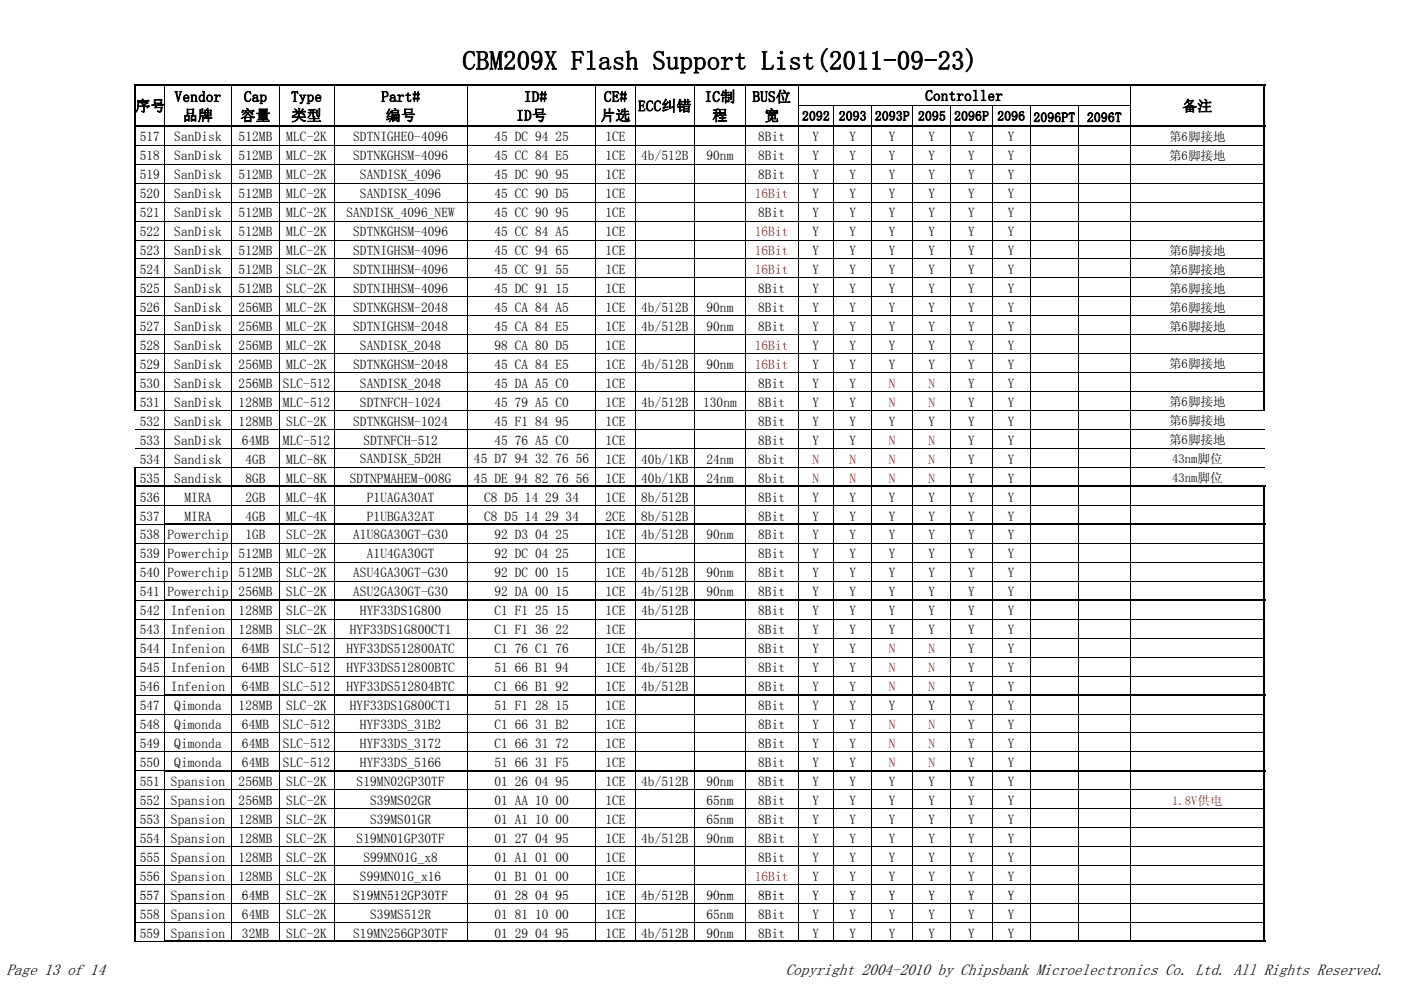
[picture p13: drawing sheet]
<svg xmlns="http://www.w3.org/2000/svg" width="297mm" height="210mm" viewBox="0 0 297 210" stroke-linecap="round" stroke-linejoin="round" font-family="sans-serif">
<defs><g id="words">
<text font-size="5.6" x="98" y="14.8">CBM209X Flash Support List(2011-09-23)</text>
<g font-size="3.4">
<text x="1.4" y="206.8">Page 13 of 14</text>
<text x="166.6" y="206.8">Copyright 2004-2010 by Chipsbank Microelectronics Co. Ltd. All Rights Reserved.</text>
</g>
<g font-size="3.2">
<text x="28.7" y="23.6">序号</text>
<text x="37" y="21.6">Vendor</text>
<text x="51.7" y="21.6">Cap</text>
<text x="61.7" y="21.6">Type</text>
<text x="80.9" y="21.6">Part#</text>
<text x="111.1" y="21.6">ID#</text>
<text x="128.1" y="21.6">CE#</text>
<text x="135.3" y="23.6">ECC纠错</text>
<text x="149.4" y="21.6">IC制</text>
<text x="159.6" y="21.6">BUS位</text>
<text x="196.2" y="21.4">Controller</text>
<text x="250.7" y="23.6">备注</text>
<text x="38.8" y="25.6">品牌</text>
<text x="51" y="25.6">容量</text>
<text x="61.8" y="25.6">类型</text>
<text x="81.8" y="25.6">编号</text>
<text x="109.5" y="25.6">ID号</text>
<text x="127.3" y="25.6">片选</text>
<text x="151" y="25.6">程</text>
<text x="162" y="25.6">宽</text>
</g>
<g font-size="2.8">
<text x="29.6" y="30">517</text>
<text x="37" y="30">SanDisk</text>
<text x="50.6" y="30">512MB</text>
<text x="60.7" y="30">MLC-2K</text>
<text x="74.9" y="30">SDTNIGHE0-4096</text>
<text x="104.8" y="30">45 DC 94 25</text>
<text x="128.4" y="30">1CE</text>
<text x="160.7" y="30">8Bit</text>
<text x="170" y="25.6">2092 2093 2093P 2095 2096P 2096</text>
<text x="172.3" y="30">Y</text>
<text x="180.1" y="30">Y</text>
<text x="188.5" y="30">Y</text>
<text x="196.9" y="30">Y</text>
<text x="205.3" y="30">Y</text>
<text x="213.7" y="30">Y</text>
<text x="219.1" y="25.9">2096PT</text>
<text x="230.5" y="25.9">2096T</text>
<text x="29.6" y="34">518</text>
<text x="37" y="34">SanDisk</text>
<text x="50.6" y="34">512MB</text>
<text x="60.7" y="34">MLC-2K</text>
<text x="74.9" y="34">SDTNKGHSM-4096</text>
<text x="104.8" y="34">45 CC 84 E5</text>
<text x="128.4" y="34">1CE</text>
<text x="135.9" y="34">4b/512B</text>
<text x="149.8" y="34">90nm</text>
<text x="160.7" y="34">8Bit</text>
<text x="172.3" y="34">Y</text>
<text x="180.1" y="34">Y</text>
<text x="188.5" y="34">Y</text>
<text x="196.9" y="34">Y</text>
<text x="205.3" y="34">Y</text>
<text x="213.7" y="34">Y</text>
<text x="29.6" y="38">519</text>
<text x="37" y="38">SanDisk</text>
<text x="50.6" y="38">512MB</text>
<text x="60.7" y="38">MLC-2K</text>
<text x="76.3" y="38">SANDISK_4096</text>
<text x="104.8" y="38">45 DC 90 95</text>
<text x="128.4" y="38">1CE</text>
<text x="160.7" y="38">8Bit</text>
<text x="172.3" y="38">Y</text>
<text x="180.1" y="38">Y</text>
<text x="188.5" y="38">Y</text>
<text x="196.9" y="38">Y</text>
<text x="205.3" y="38">Y</text>
<text x="213.7" y="38">Y</text>
<text x="29.6" y="46.1">521</text>
<text x="29.6" y="42">520</text>
<text x="37" y="46.1">SanDisk</text>
<text x="37" y="42">SanDisk</text>
<text x="50.6" y="46.1">512MB</text>
<text x="50.6" y="42">512MB</text>
<text x="60.7" y="46.1">MLC-2K</text>
<text x="60.7" y="42">MLC-2K</text>
<text x="73.4" y="46.1">SANDISK_4096_NEW</text>
<text x="76.3" y="42">SANDISK_4096</text>
<text x="104.8" y="42">45 CC 90 D5</text>
<text x="104.8" y="46.1">45 CC 90 95</text>
<text x="128.4" y="42">1CE</text>
<text x="128.4" y="46.1">1CE</text>
<text x="160.7" y="46.1">8Bit</text>
<text x="172.3" y="42">Y</text>
<text x="172.3" y="46.1">Y</text>
<text x="180.1" y="42">Y</text>
<text x="180.1" y="46.1">Y</text>
<text x="188.5" y="42">Y</text>
<text x="188.5" y="46.1">Y</text>
<text x="196.9" y="42">Y</text>
<text x="196.9" y="46.1">Y</text>
<text x="205.3" y="42">Y</text>
<text x="205.3" y="46.1">Y</text>
<text x="213.7" y="42">Y</text>
<text x="213.7" y="46.1">Y</text>
<text x="29.6" y="50.1">522</text>
<text x="37" y="50.1">SanDisk</text>
<text x="50.6" y="50.1">512MB</text>
<text x="60.7" y="50.1">MLC-2K</text>
<text x="74.9" y="50.1">SDTNKGHSM-4096</text>
<text x="104.8" y="50.1">45 CC 84 A5</text>
<text x="128.4" y="50.1">1CE</text>
<text x="172.3" y="50.1">Y</text>
<text x="180.1" y="50.1">Y</text>
<text x="188.5" y="50.1">Y</text>
<text x="196.9" y="50.1">Y</text>
<text x="205.3" y="50.1">Y</text>
<text x="213.7" y="50.1">Y</text>
<text x="29.6" y="54.1">523</text>
<text x="29.6" y="58.1">524</text>
<text x="37" y="54.1">SanDisk</text>
<text x="37" y="58.1">SanDisk</text>
<text x="50.6" y="54.1">512MB</text>
<text x="50.6" y="58.1">512MB</text>
<text x="60.7" y="54.1">MLC-2K</text>
<text x="60.7" y="58.1">SLC-2K</text>
<text x="74.9" y="54.1">SDTNIGHSM-4096</text>
<text x="74.9" y="58.1">SDTNIHHSM-4096</text>
<text x="104.8" y="54.1">45 CC 94 65</text>
<text x="104.8" y="58.1">45 CC 91 55</text>
<text x="128.4" y="54.1">1CE</text>
<text x="128.4" y="58.1">1CE</text>
<text x="172.3" y="54.1">Y</text>
<text x="172.3" y="58.1">Y</text>
<text x="180.1" y="54.1">Y</text>
<text x="180.1" y="58.1">Y</text>
<text x="188.5" y="54.1">Y</text>
<text x="188.5" y="58.1">Y</text>
<text x="196.9" y="54.1">Y</text>
<text x="196.9" y="58.1">Y</text>
<text x="205.3" y="54.1">Y</text>
<text x="205.3" y="58.1">Y</text>
<text x="213.7" y="54.1">Y</text>
<text x="213.7" y="58.1">Y</text>
<text x="29.6" y="62.1">525</text>
<text x="37" y="62.1">SanDisk</text>
<text x="50.6" y="62.1">512MB</text>
<text x="60.7" y="62.1">SLC-2K</text>
<text x="74.9" y="62.1">SDTNIHHSM-4096</text>
<text x="104.8" y="62.1">45 DC 91 15</text>
<text x="128.4" y="62.1">1CE</text>
<text x="160.7" y="62.1">8Bit</text>
<text x="172.3" y="62.1">Y</text>
<text x="180.1" y="62.1">Y</text>
<text x="188.5" y="62.1">Y</text>
<text x="196.9" y="62.1">Y</text>
<text x="205.3" y="62.1">Y</text>
<text x="213.7" y="62.1">Y</text>
<text x="29.6" y="66.2">526</text>
<text x="29.6" y="70.2">527</text>
<text x="37" y="66.2">SanDisk</text>
<text x="37" y="70.2">SanDisk</text>
<text x="50.6" y="66.2">256MB</text>
<text x="50.6" y="70.2">256MB</text>
<text x="60.7" y="66.2">MLC-2K</text>
<text x="60.7" y="70.2">MLC-2K</text>
<text x="74.9" y="66.2">SDTNKGHSM-2048</text>
<text x="74.9" y="70.2">SDTNIGHSM-2048</text>
<text x="104.8" y="66.2">45 CA 84 A5</text>
<text x="104.8" y="70.2">45 CA 84 E5</text>
<text x="128.4" y="66.2">1CE</text>
<text x="128.4" y="70.2">1CE</text>
<text x="135.9" y="66.2">4b/512B</text>
<text x="135.9" y="70.2">4b/512B</text>
<text x="149.8" y="66.2">90nm</text>
<text x="149.8" y="70.2">90nm</text>
<text x="160.7" y="66.2">8Bit</text>
<text x="160.7" y="70.2">8Bit</text>
<text x="172.3" y="66.2">Y</text>
<text x="172.3" y="70.2">Y</text>
<text x="180.1" y="66.2">Y</text>
<text x="180.1" y="70.2">Y</text>
<text x="188.5" y="66.2">Y</text>
<text x="188.5" y="70.2">Y</text>
<text x="196.9" y="66.2">Y</text>
<text x="196.9" y="70.2">Y</text>
<text x="205.3" y="66.2">Y</text>
<text x="205.3" y="70.2">Y</text>
<text x="213.7" y="66.2">Y</text>
<text x="213.7" y="70.2">Y</text>
<text x="29.6" y="74.2">528</text>
<text x="37" y="74.2">SanDisk</text>
<text x="50.6" y="74.2">256MB</text>
<text x="60.7" y="74.2">MLC-2K</text>
<text x="76.3" y="74.2">SANDISK_2048</text>
<text x="104.8" y="74.2">98 CA 80 D5</text>
<text x="128.4" y="74.2">1CE</text>
<text x="172.3" y="74.2">Y</text>
<text x="180.1" y="74.2">Y</text>
<text x="188.5" y="74.2">Y</text>
<text x="196.9" y="74.2">Y</text>
<text x="205.3" y="74.2">Y</text>
<text x="213.7" y="74.2">Y</text>
<text x="29.6" y="78.2">529</text>
<text x="29.6" y="82.3">530</text>
<text x="37" y="78.2">SanDisk</text>
<text x="37" y="82.3">SanDisk</text>
<text x="50.6" y="78.2">256MB</text>
<text x="50.6" y="82.3">256MB</text>
<text x="60" y="82.3">SLC-512</text>
<text x="60.7" y="78.2">MLC-2K</text>
<text x="74.9" y="78.2">SDTNKGHSM-2048</text>
<text x="76.3" y="82.3">SANDISK_2048</text>
<text x="104.8" y="78.2">45 CA 84 E5</text>
<text x="104.8" y="82.3">45 DA A5 C0</text>
<text x="128.4" y="78.2">1CE</text>
<text x="128.4" y="82.3">1CE</text>
<text x="135.9" y="78.2">4b/512B</text>
<text x="149.8" y="78.2">90nm</text>
<text x="160.7" y="82.3">8Bit</text>
<text x="172.3" y="78.2">Y</text>
<text x="172.3" y="82.3">Y</text>
<text x="180.1" y="78.2">Y</text>
<text x="180.1" y="82.3">Y</text>
<text x="188.5" y="78.2">Y</text>
<text x="196.9" y="78.2">Y</text>
<text x="205.3" y="78.2">Y</text>
<text x="205.3" y="82.3">Y</text>
<text x="213.7" y="78.2">Y</text>
<text x="213.7" y="82.3">Y</text>
<text x="29.6" y="86.3">531</text>
<text x="37" y="86.3">SanDisk</text>
<text x="50.6" y="86.3">128MB</text>
<text x="60" y="86.3">MLC-512</text>
<text x="76.3" y="86.3">SDTNFCH-1024</text>
<text x="104.8" y="86.3">45 79 A5 C0</text>
<text x="128.4" y="86.3">1CE</text>
<text x="135.9" y="86.3">4b/512B</text>
<text x="149.1" y="86.3">130nm</text>
<text x="160.7" y="86.3">8Bit</text>
<text x="172.3" y="86.3">Y</text>
<text x="180.1" y="86.3">Y</text>
<text x="205.3" y="86.3">Y</text>
<text x="213.7" y="86.3">Y</text>
<text x="29.6" y="90.3">532</text>
<text x="29.6" y="94.3">533</text>
<text x="37" y="90.3">SanDisk</text>
<text x="37" y="94.3">SanDisk</text>
<text x="50.6" y="90.3">128MB</text>
<text x="51.3" y="94.3">64MB</text>
<text x="60" y="94.3">MLC-512</text>
<text x="60.7" y="90.3">SLC-2K</text>
<text x="74.9" y="90.3">SDTNKGHSM-1024</text>
<text x="77" y="94.3">SDTNFCH-512</text>
<text x="104.8" y="90.3">45 F1 84 95</text>
<text x="104.8" y="94.3">45 76 A5 C0</text>
<text x="128.4" y="90.3">1CE</text>
<text x="128.4" y="94.3">1CE</text>
<text x="160.7" y="90.3">8Bit</text>
<text x="160.7" y="94.3">8Bit</text>
<text x="172.3" y="90.3">Y</text>
<text x="172.3" y="94.3">Y</text>
<text x="180.1" y="90.3">Y</text>
<text x="180.1" y="94.3">Y</text>
<text x="188.5" y="90.3">Y</text>
<text x="196.9" y="90.3">Y</text>
<text x="205.3" y="94.3">Y</text>
<text x="205.3" y="90.3">Y</text>
<text x="213.7" y="94.3">Y</text>
<text x="213.7" y="90.3">Y</text>
<text x="29.6" y="98.3">534</text>
<text x="37" y="98.3">Sandisk</text>
<text x="52" y="98.3">4GB</text>
<text x="60.7" y="98.3">MLC-8K</text>
<text x="76.3" y="98.1">SANDISK_5D2H</text>
<text x="100.5" y="98.1">45 D7 94 32 76 56</text>
<text x="128.4" y="98.3">1CE</text>
<text x="135.9" y="98.3">40b/1KB</text>
<text x="149.8" y="98.3">24nm</text>
<text x="160.7" y="98.3">8bit</text>
<text x="205.3" y="98.3">Y</text>
<text x="213.7" y="98.3">Y</text>
<text x="29.6" y="102.4">535</text>
<text x="29.6" y="106.4">536</text>
<text x="37" y="102.4">Sandisk</text>
<text x="39.1" y="106.4">MIRA</text>
<text x="52" y="102.4">8GB</text>
<text x="52" y="106.4">2GB</text>
<text x="60.7" y="102.4">MLC-8K</text>
<text x="60.7" y="106.4">MLC-4K</text>
<text x="74.2" y="102.4">SDTNPMAHEM-008G</text>
<text x="77.8" y="106.4">P1UAGA30AT</text>
<text x="100.5" y="102.4">45 DE 94 82 76 56</text>
<text x="102.7" y="106.4">C8 D5 14 29 34</text>
<text x="128.4" y="102.4">1CE</text>
<text x="128.4" y="106.4">1CE</text>
<text x="135.9" y="102.4">40b/1KB</text>
<text x="135.9" y="106.4">8b/512B</text>
<text x="149.8" y="102.4">24nm</text>
<text x="160.7" y="106.4">8Bit</text>
<text x="160.7" y="102.4">8bit</text>
<text x="172.3" y="106.4">Y</text>
<text x="180.1" y="106.4">Y</text>
<text x="188.5" y="106.4">Y</text>
<text x="196.9" y="106.4">Y</text>
<text x="205.3" y="106.4">Y</text>
<text x="205.3" y="102.4">Y</text>
<text x="213.7" y="106.4">Y</text>
<text x="213.7" y="102.4">Y</text>
<text x="29.6" y="110.4">537</text>
<text x="39.1" y="110.4">MIRA</text>
<text x="52" y="110.4">4GB</text>
<text x="60.7" y="110.4">MLC-4K</text>
<text x="77.8" y="110.4">P1UBGA32AT</text>
<text x="102.7" y="110.4">C8 D5 14 29 34</text>
<text x="128.4" y="110.4">2CE</text>
<text x="135.9" y="110.4">8b/512B</text>
<text x="160.7" y="110.4">8Bit</text>
<text x="172.3" y="110.4">Y</text>
<text x="180.1" y="110.4">Y</text>
<text x="188.5" y="110.4">Y</text>
<text x="196.9" y="110.4">Y</text>
<text x="205.3" y="110.4">Y</text>
<text x="213.7" y="110.4">Y</text>
<text x="29.6" y="114.4">538 Powerchip</text>
<text x="29.6" y="118.4">539 Powerchip</text>
<text x="50.6" y="118.4">512MB</text>
<text x="52" y="114.4">1GB</text>
<text x="60.7" y="114.4">SLC-2K</text>
<text x="60.7" y="118.4">MLC-2K</text>
<text x="74.9" y="114.4">A1U8GA30GT-G30</text>
<text x="77.8" y="118.4">A1U4GA30GT</text>
<text x="104.8" y="118.4">92 DC 04 25</text>
<text x="104.8" y="114.4">92 D3 04 25</text>
<text x="128.4" y="118.4">1CE</text>
<text x="128.4" y="114.4">1CE</text>
<text x="135.9" y="114.4">4b/512B</text>
<text x="149.8" y="114.4">90nm</text>
<text x="160.7" y="118.4">8Bit</text>
<text x="160.7" y="114.4">8Bit</text>
<text x="172.3" y="114.4">Y</text>
<text x="172.3" y="118.4">Y</text>
<text x="180.1" y="114.4">Y</text>
<text x="180.1" y="118.4">Y</text>
<text x="188.5" y="114.4">Y</text>
<text x="188.5" y="118.4">Y</text>
<text x="196.9" y="114.4">Y</text>
<text x="196.9" y="118.4">Y</text>
<text x="205.3" y="114.4">Y</text>
<text x="205.3" y="118.4">Y</text>
<text x="213.7" y="114.4">Y</text>
<text x="213.7" y="118.4">Y</text>
<text x="29.6" y="122.5">540 Powerchip</text>
<text x="50.6" y="122.5">512MB</text>
<text x="60.7" y="122.5">SLC-2K</text>
<text x="74.9" y="122.5">ASU4GA30GT-G30</text>
<text x="104.8" y="122.5">92 DC 00 15</text>
<text x="128.4" y="122.5">1CE</text>
<text x="135.9" y="122.5">4b/512B</text>
<text x="149.8" y="122.5">90nm</text>
<text x="160.7" y="122.5">8Bit</text>
<text x="172.3" y="122.5">Y</text>
<text x="180.1" y="122.5">Y</text>
<text x="188.5" y="122.5">Y</text>
<text x="196.9" y="122.5">Y</text>
<text x="205.3" y="122.5">Y</text>
<text x="213.7" y="122.5">Y</text>
<text x="29.6" y="126.5">541 Powerchip</text>
<text x="29.6" y="130.5">542</text>
<text x="36.2" y="130.5">Infenion</text>
<text x="50.6" y="126.5">256MB</text>
<text x="50.6" y="130.5">128MB</text>
<text x="60.7" y="126.5">SLC-2K</text>
<text x="60.7" y="130.5">SLC-2K</text>
<text x="74.9" y="126.5">ASU2GA30GT-G30</text>
<text x="76.3" y="130.5">HYF33DS1G800</text>
<text x="104.8" y="130.5">C1 F1 25 15</text>
<text x="104.8" y="126.5">92 DA 00 15</text>
<text x="128.4" y="130.5">1CE</text>
<text x="128.4" y="126.5">1CE</text>
<text x="135.9" y="130.5">4b/512B</text>
<text x="135.9" y="126.5">4b/512B</text>
<text x="149.8" y="126.5">90nm</text>
<text x="160.7" y="130.5">8Bit</text>
<text x="160.7" y="126.5">8Bit</text>
<text x="172.3" y="126.5">Y</text>
<text x="172.3" y="130.5">Y</text>
<text x="180.1" y="126.5">Y</text>
<text x="180.1" y="130.5">Y</text>
<text x="188.5" y="126.5">Y</text>
<text x="188.5" y="130.5">Y</text>
<text x="196.9" y="126.5">Y</text>
<text x="196.9" y="130.5">Y</text>
<text x="205.3" y="126.5">Y</text>
<text x="205.3" y="130.5">Y</text>
<text x="213.7" y="126.5">Y</text>
<text x="213.7" y="130.5">Y</text>
<text x="29.6" y="134.5">543</text>
<text x="36.2" y="134.5">Infenion</text>
<text x="50.6" y="134.5">128MB</text>
<text x="60.7" y="134.5">SLC-2K</text>
<text x="74.2" y="134.5">HYF33DS1G800CT1</text>
<text x="104.8" y="134.5">C1 F1 36 22</text>
<text x="128.4" y="134.5">1CE</text>
<text x="160.7" y="134.5">8Bit</text>
<text x="172.3" y="134.5">Y</text>
<text x="180.1" y="134.5">Y</text>
<text x="188.5" y="134.5">Y</text>
<text x="196.9" y="134.5">Y</text>
<text x="205.3" y="134.5">Y</text>
<text x="213.7" y="134.5">Y</text>
<text x="29.6" y="138.6">544</text>
<text x="29.6" y="142.6">545</text>
<text x="36.2" y="138.6">Infenion</text>
<text x="36.2" y="142.6">Infenion</text>
<text x="51.3" y="138.6">64MB</text>
<text x="51.3" y="142.6">64MB</text>
<text x="60" y="138.6">SLC-512</text>
<text x="60" y="142.6">SLC-512</text>
<text x="73.4" y="138.6">HYF33DS512800ATC</text>
<text x="73.4" y="142.6">HYF33DS512800BTC</text>
<text x="104.8" y="138.6">C1 76 C1 76</text>
<text x="104.8" y="142.6">51 66 B1 94</text>
<text x="128.4" y="138.6">1CE</text>
<text x="128.4" y="142.6">1CE</text>
<text x="135.9" y="138.6">4b/512B</text>
<text x="135.9" y="142.6">4b/512B</text>
<text x="160.7" y="138.6">8Bit</text>
<text x="160.7" y="142.6">8Bit</text>
<text x="172.3" y="138.6">Y</text>
<text x="172.3" y="142.6">Y</text>
<text x="180.1" y="138.6">Y</text>
<text x="180.1" y="142.6">Y</text>
<text x="205.3" y="138.6">Y</text>
<text x="205.3" y="142.6">Y</text>
<text x="213.7" y="138.6">Y</text>
<text x="213.7" y="142.6">Y</text>
<text x="29.6" y="146.6">546</text>
<text x="36.2" y="146.6">Infenion</text>
<text x="51.3" y="146.6">64MB</text>
<text x="60" y="146.6">SLC-512</text>
<text x="73.4" y="146.6">HYF33DS512804BTC</text>
<text x="104.8" y="146.6">C1 66 B1 92</text>
<text x="128.4" y="146.6">1CE</text>
<text x="135.9" y="146.6">4b/512B</text>
<text x="160.7" y="146.6">8Bit</text>
<text x="172.3" y="146.6">Y</text>
<text x="180.1" y="146.6">Y</text>
<text x="205.3" y="146.6">Y</text>
<text x="213.7" y="146.6">Y</text>
<text x="29.6" y="150.6">547</text>
<text x="29.6" y="154.6">548</text>
<text x="37" y="150.6">Qimonda</text>
<text x="37" y="154.6">Qimonda</text>
<text x="50.6" y="150.6">128MB</text>
<text x="51.3" y="154.6">64MB</text>
<text x="60" y="154.6">SLC-512</text>
<text x="60.7" y="150.6">SLC-2K</text>
<text x="74.2" y="150.6">HYF33DS1G800CT1</text>
<text x="76.3" y="154.6">HYF33DS_31B2</text>
<text x="104.8" y="150.6">51 F1 28 15</text>
<text x="104.8" y="154.6">C1 66 31 B2</text>
<text x="128.4" y="150.6">1CE</text>
<text x="128.4" y="154.6">1CE</text>
<text x="160.7" y="150.6">8Bit</text>
<text x="160.7" y="154.6">8Bit</text>
<text x="172.3" y="150.6">Y</text>
<text x="172.3" y="154.6">Y</text>
<text x="180.1" y="150.6">Y</text>
<text x="180.1" y="154.6">Y</text>
<text x="188.5" y="150.6">Y</text>
<text x="196.9" y="150.6">Y</text>
<text x="205.3" y="154.6">Y</text>
<text x="205.3" y="150.6">Y</text>
<text x="213.7" y="154.6">Y</text>
<text x="213.7" y="150.6">Y</text>
<text x="29.6" y="158.7">549</text>
<text x="37" y="158.7">Qimonda</text>
<text x="51.3" y="158.7">64MB</text>
<text x="60" y="158.7">SLC-512</text>
<text x="76.3" y="158.7">HYF33DS_3172</text>
<text x="104.8" y="158.7">C1 66 31 72</text>
<text x="128.4" y="158.7">1CE</text>
<text x="160.7" y="158.7">8Bit</text>
<text x="172.3" y="158.7">Y</text>
<text x="180.1" y="158.7">Y</text>
<text x="205.3" y="158.7">Y</text>
<text x="213.7" y="158.7">Y</text>
<text x="29.6" y="166.7">551</text>
<text x="29.6" y="162.7">550</text>
<text x="36.2" y="166.7">Spansion</text>
<text x="37" y="162.7">Qimonda</text>
<text x="50.6" y="166.7">256MB</text>
<text x="51.3" y="162.7">64MB</text>
<text x="60" y="162.7">SLC-512</text>
<text x="60.7" y="166.7">SLC-2K</text>
<text x="75.6" y="166.7">S19MN02GP30TF</text>
<text x="76.3" y="162.7">HYF33DS_5166</text>
<text x="104.8" y="166.7">01 26 04 95</text>
<text x="104.8" y="162.7">51 66 31 F5</text>
<text x="128.4" y="166.7">1CE</text>
<text x="128.4" y="162.7">1CE</text>
<text x="135.9" y="166.7">4b/512B</text>
<text x="149.8" y="166.7">90nm</text>
<text x="160.7" y="162.7">8Bit</text>
<text x="160.7" y="166.7">8Bit</text>
<text x="172.3" y="166.7">Y</text>
<text x="172.3" y="162.7">Y</text>
<text x="180.1" y="166.7">Y</text>
<text x="180.1" y="162.7">Y</text>
<text x="188.5" y="166.7">Y</text>
<text x="196.9" y="166.7">Y</text>
<text x="205.3" y="162.7">Y</text>
<text x="205.3" y="166.7">Y</text>
<text x="213.7" y="162.7">Y</text>
<text x="213.7" y="166.7">Y</text>
<text x="29.6" y="170.7">552</text>
<text x="36.2" y="170.7">Spansion</text>
<text x="50.6" y="170.7">256MB</text>
<text x="60.7" y="170.7">SLC-2K</text>
<text x="78.5" y="170.7">S39MS02GR</text>
<text x="104.8" y="170.7">01 AA 10 00</text>
<text x="128.4" y="170.7">1CE</text>
<text x="149.8" y="170.7">65nm</text>
<text x="160.7" y="170.7">8Bit</text>
<text x="172.3" y="170.7">Y</text>
<text x="180.1" y="170.7">Y</text>
<text x="188.5" y="170.7">Y</text>
<text x="196.9" y="170.7">Y</text>
<text x="205.3" y="170.7">Y</text>
<text x="213.7" y="170.7">Y</text>
<text x="29.6" y="174.8">553</text>
<text x="29.6" y="178.8">554</text>
<text x="36.2" y="174.8">Spansion</text>
<text x="36.2" y="178.8">Spansion</text>
<text x="50.6" y="174.8">128MB</text>
<text x="50.6" y="178.8">128MB</text>
<text x="60.7" y="174.8">SLC-2K</text>
<text x="60.7" y="178.8">SLC-2K</text>
<text x="75.6" y="178.8">S19MN01GP30TF</text>
<text x="78.5" y="174.8">S39MS01GR</text>
<text x="104.8" y="174.8">01 A1 10 00</text>
<text x="104.8" y="178.8">01 27 04 95</text>
<text x="128.4" y="174.8">1CE</text>
<text x="128.4" y="178.8">1CE</text>
<text x="135.9" y="178.8">4b/512B</text>
<text x="149.8" y="178.8">90nm</text>
<text x="149.8" y="174.8">65nm</text>
<text x="160.7" y="178.8">8Bit</text>
<text x="160.7" y="174.8">8Bit</text>
<text x="172.3" y="178.8">Y</text>
<text x="172.3" y="174.8">Y</text>
<text x="180.1" y="178.8">Y</text>
<text x="180.1" y="174.8">Y</text>
<text x="188.5" y="178.8">Y</text>
<text x="188.5" y="174.8">Y</text>
<text x="196.9" y="178.8">Y</text>
<text x="196.9" y="174.8">Y</text>
<text x="205.3" y="178.8">Y</text>
<text x="205.3" y="174.8">Y</text>
<text x="213.7" y="178.8">Y</text>
<text x="213.7" y="174.8">Y</text>
<text x="29.6" y="182.8">555</text>
<text x="36.2" y="182.8">Spansion</text>
<text x="50.6" y="182.8">128MB</text>
<text x="60.7" y="182.8">SLC-2K</text>
<text x="77" y="182.8">S99MN01G_x8</text>
<text x="104.8" y="182.8">01 A1 01 00</text>
<text x="128.4" y="182.8">1CE</text>
<text x="160.7" y="182.8">8Bit</text>
<text x="172.3" y="182.8">Y</text>
<text x="180.1" y="182.8">Y</text>
<text x="188.5" y="182.8">Y</text>
<text x="196.9" y="182.8">Y</text>
<text x="205.3" y="182.8">Y</text>
<text x="213.7" y="182.8">Y</text>
<text x="29.6" y="186.8">556</text>
<text x="29.6" y="190.8">557</text>
<text x="36.2" y="186.8">Spansion</text>
<text x="36.2" y="190.8">Spansion</text>
<text x="50.6" y="186.8">128MB</text>
<text x="51.3" y="190.8">64MB</text>
<text x="60.7" y="186.8">SLC-2K</text>
<text x="60.7" y="190.8">SLC 2K</text>
<text x="65" y="190.8">-</text>
<text x="74.9" y="190.8">S19MN512GP30TF</text>
<text x="76.3" y="186.8">S99MN01G_x16</text>
<text x="104.8" y="190.8">01 28 04 95</text>
<text x="104.8" y="190.8">01</text>
<text x="104.8" y="186.8">01 B1 01 00</text>
<text x="109.1" y="190.8">28</text>
<text x="113.4" y="190.8">04</text>
<text x="117.8" y="190.8">95</text>
<text x="128.4" y="190.8">1CE</text>
<text x="128.4" y="186.8">1CE</text>
<text x="135.9" y="190.8">4b/512B</text>
<text x="149.8" y="190.8">90nm</text>
<text x="160.7" y="190.8">8Bit</text>
<text x="172.3" y="186.8">Y</text>
<text x="172.3" y="190.8">Y</text>
<text x="180.1" y="186.8">Y</text>
<text x="180.1" y="190.8">Y</text>
<text x="188.5" y="186.8">Y</text>
<text x="188.5" y="190.8">Y</text>
<text x="196.9" y="186.8">Y</text>
<text x="196.9" y="190.8">Y</text>
<text x="205.3" y="186.8">Y</text>
<text x="205.3" y="190.8">Y</text>
<text x="213.7" y="186.8">Y</text>
<text x="213.7" y="190.8">Y</text>
<text x="29.6" y="194.9">558</text>
<text x="36.2" y="194.9">Spansion</text>
<text x="51.3" y="194.9">64MB</text>
<text x="60.7" y="194.9">SLC-2K</text>
<text x="78.5" y="194.9">S39MS512R</text>
<text x="104.8" y="194.9">01 81 10 00</text>
<text x="128.4" y="194.9">1CE</text>
<text x="149.8" y="194.9">65nm</text>
<text x="160.7" y="194.9">8Bit</text>
<text x="172.3" y="194.9">Y</text>
<text x="180.1" y="194.9">Y</text>
<text x="188.5" y="194.9">Y</text>
<text x="196.9" y="194.9">Y</text>
<text x="205.3" y="194.9">Y</text>
<text x="213.7" y="194.9">Y</text>
<text x="29.6" y="198.9">559</text>
<text x="36.2" y="198.9">Spansion</text>
<text x="51.3" y="198.9">32MB</text>
<text x="60.7" y="198.9">SLC-2K</text>
<text x="74.9" y="198.9">S19MN256GP30TF</text>
<text x="104.8" y="198.9">01 29 04 95</text>
<text x="128.4" y="198.9">1CE</text>
<text x="135.9" y="198.9">4b/512B</text>
<text x="149.8" y="198.9">90nm</text>
<text x="160.7" y="198.9">8Bit</text>
<text x="172.3" y="198.9">Y</text>
<text x="180.1" y="198.9">Y</text>
<text x="188.5" y="198.9">Y</text>
<text x="196.9" y="198.9">Y</text>
<text x="205.3" y="198.9">Y</text>
<text x="213.7" y="198.9">Y</text>
</g>
<g font-size="2.8" fill="#f00">
<text x="160" y="42">16Bit</text>
<text x="160" y="50.1">16Bit</text>
<text x="160" y="54.1">16Bit</text>
<text x="160" y="58.1">16Bit</text>
<text x="160" y="74.2">16Bit</text>
<text x="160" y="78.2">16Bit</text>
<text x="188.5" y="82.3">N</text>
<text x="196.9" y="82.3">N</text>
<text x="188.5" y="86.3">N</text>
<text x="196.9" y="86.3">N</text>
<text x="188.5" y="94.3">N</text>
<text x="196.9" y="94.3">N</text>
<text x="172.3" y="98.3">N</text>
<text x="180.1" y="98.3">N</text>
<text x="188.5" y="98.3">N</text>
<text x="196.9" y="98.3">N</text>
<text x="172.3" y="102.4">N</text>
<text x="180.1" y="102.4">N</text>
<text x="188.5" y="102.4">N</text>
<text x="196.9" y="102.4">N</text>
<text x="188.5" y="138.6">N</text>
<text x="188.5" y="142.6">N</text>
<text x="196.9" y="138.6">N</text>
<text x="196.9" y="142.6">N</text>
<text x="188.5" y="146.6">N</text>
<text x="196.9" y="146.6">N</text>
<text x="188.5" y="154.6">N</text>
<text x="196.9" y="154.6">N</text>
<text x="188.5" y="158.7">N</text>
<text x="196.9" y="158.7">N</text>
<text x="188.5" y="162.7">N</text>
<text x="196.9" y="162.7">N</text>
<text x="160" y="186.8">16Bit</text>
</g>
<g font-size="2.7">
<text x="247.9" y="29.9">第6脚接地</text>
<text x="247.9" y="33.9">第6脚接地</text>
<text x="247.9" y="54">第6脚接地</text>
<text x="247.9" y="58">第6脚接地</text>
<text x="247.9" y="62.1">第6脚接地</text>
<text x="247.9" y="66.1">第6脚接地</text>
<text x="247.9" y="70.1">第6脚接地</text>
<text x="247.9" y="78.1">第6脚接地</text>
<text x="247.9" y="86.2">第6脚接地</text>
<text x="247.9" y="90.2">第6脚接地</text>
<text x="247.9" y="94.2">第6脚接地</text>
<text x="248.5" y="98.3">43nm脚位</text>
<text x="248.5" y="102.3">43nm脚位</text>
</g>
<text font-size="2.7" fill="#f00" x="248.5" y="170.6">1.8V供电</text>
</g></defs>
<path d="M28.7 17.9v69.2M28.9 18h239.4M268.1 18.2v68.9M28.9 26.8h239.4M28.7 99.1v100.6M28.9 103.2h239.4M34.8 111.2h233.5M268.1 103.3v96.6M34.8 127.3h233.5M34.8 147.4h233.5M34.8 163.5h233.5M34.8 199.7h233.5" fill="none" stroke="#000" stroke-width=".34"/>
<g fill="none" stroke="#000" stroke-width=".21">
<path d="M34.8 18.2v8.4M49.2 18.2v8.4M59.2 18.2v8.4M70.8 18.2v8.4M99.1 18.2v8.4M126.3 18.2v8.4M134.6 18.2v8.4M147.3 18.2v8.4M158 18.2v8.4M169.2 18.2v8.4M239.6 18.2v8.4M28.9 30.8h239"/>
<path d="M28.9 34.8h239M28.9 38.8h239M49.2 26.8v76.2M59.2 26.8v76.2M70.8 26.8v76.2M99.1 26.8v76.2M126.3 26.8v76.2M134.6 26.8v76.2M147.3 26.8v76.2M158 26.8v76.2M169.2 26.8v76.2M169.2 22.3h70.4"/>
<path d="M176.8 22.3v4.3M176.8 26.8v76.2M184.8 22.3v4.3M184.8 26.8v76.2M193.6 22.3v4.3M193.6 26.8v76.2M201.6 22.3v4.3M201.6 26.8v76.2M210.4 22.3v4.3M210.4 26.8v76.2M218.4 22.3v4.3M218.4 26.8v76.2"/>
<path d="M228.7 22.3v4.3M228.7 26.8v76.2M239.6 26.8v76.2M267.9 26.8h-233.1v76.2M28.9 42.9h239M28.9 46.9h239M28.9 50.9h239M28.9 54.9h239M28.9 58.9h239M28.9 63h239M28.9 67h239M28.9 71h239"/>
<path d="M28.9 75h239M28.9 79.1h239M28.7 91.1h239.4M28.7 95.1h239.4M28.9 83.1h239M28.9 87.1h239M28.9 99.2h239.2M28.9 111.2h5.9M28.9 107.2h239M28.9 115.3h239M28.9 119.3h239M34.8 103.3v7.7"/>
<path d="M34.8 111.4v15.7M49.2 103.3v7.7M49.2 111.4v15.7M59.2 103.3v7.7M59.2 111.4v15.7M70.8 103.3v7.7M70.8 111.4v15.7M99.1 103.3v7.7M99.1 111.4v15.7M126.3 103.3v7.7M126.3 111.4v15.7M134.6 103.3v7.7"/>
<path d="M134.6 111.4v15.7M147.3 103.3v7.7M147.3 111.4v15.7M158 103.3v7.7M158 111.4v15.7M169.2 103.3v7.7M169.2 111.4v15.7M176.8 103.3v7.7M176.8 111.4v15.7M184.8 103.3v7.7M184.8 111.4v15.7M193.6 103.3v7.7"/>
<path d="M193.6 111.4v15.7M201.6 103.3v7.7M201.6 111.4v15.7M210.4 103.3v7.7M210.4 111.4v15.7M218.4 103.3v7.7M218.4 111.4v15.7M228.7 103.3v7.7M228.7 111.4v15.7M239.6 103.3v7.7M239.6 111.4v15.7M28.9 127.3h5.9"/>
<path d="M28.9 123.3h239M28.9 131.3h239M28.9 135.4h239M28.9 139.4h239M34.8 127.5v19.7M49.2 127.5v19.7M59.2 127.5v19.7M70.8 127.5v19.7M99.1 127.5v19.7M126.3 127.5v19.7M134.6 127.5v19.7M147.3 127.5v19.7"/>
<path d="M158 127.5v19.7M169.2 127.5v19.7M176.8 127.5v19.7M184.8 127.5v19.7M193.6 127.5v19.7M201.6 127.5v19.7M210.4 127.5v19.7M218.4 127.5v19.7M228.7 127.5v19.7M239.6 127.5v19.7M28.9 147.4h5.9M28.9 143.4h239"/>
<path d="M28.9 151.4h239M28.9 155.5h239M28.9 159.5h239M34.8 147.6v15.7M49.2 147.6v15.7M59.2 147.6v15.7M70.8 147.6v15.7M99.1 147.6v15.7M126.3 147.6v15.7M134.6 147.6v15.7M147.3 147.6v15.7M158 147.6v15.7"/>
<path d="M169.2 147.6v15.7M176.8 147.6v15.7M184.8 147.6v15.7M193.6 147.6v15.7M201.6 147.6v15.7M210.4 147.6v15.7M218.4 147.6v15.7M228.7 147.6v15.7M239.6 147.6v15.7M28.9 163.5h5.9M28.9 167.5h239M28.9 171.6h239"/>
<path d="M28.9 175.6h239M28.9 179.6h239M34.8 163.7v35.8M49.2 163.7v35.8M59.2 163.7v35.8M70.8 163.7v35.8M99.1 163.7v35.8M126.3 163.7v35.8M134.6 163.7v35.8M147.3 163.7v35.8M158 163.7v35.8M169.2 163.7v35.8"/>
<path d="M176.8 163.7v35.8M184.8 163.7v35.8M193.6 163.7v35.8M201.6 163.7v35.8M210.4 163.7v35.8M218.4 163.7v35.8M228.7 163.7v35.8M239.6 163.7v35.8M28.9 183.6h239M28.9 187.6h239M28.9 199.7h5.9M28.9 191.7h239"/>
<path d="M28.9 195.7h239"/>
</g>
<use href="#words"/>
</svg>
